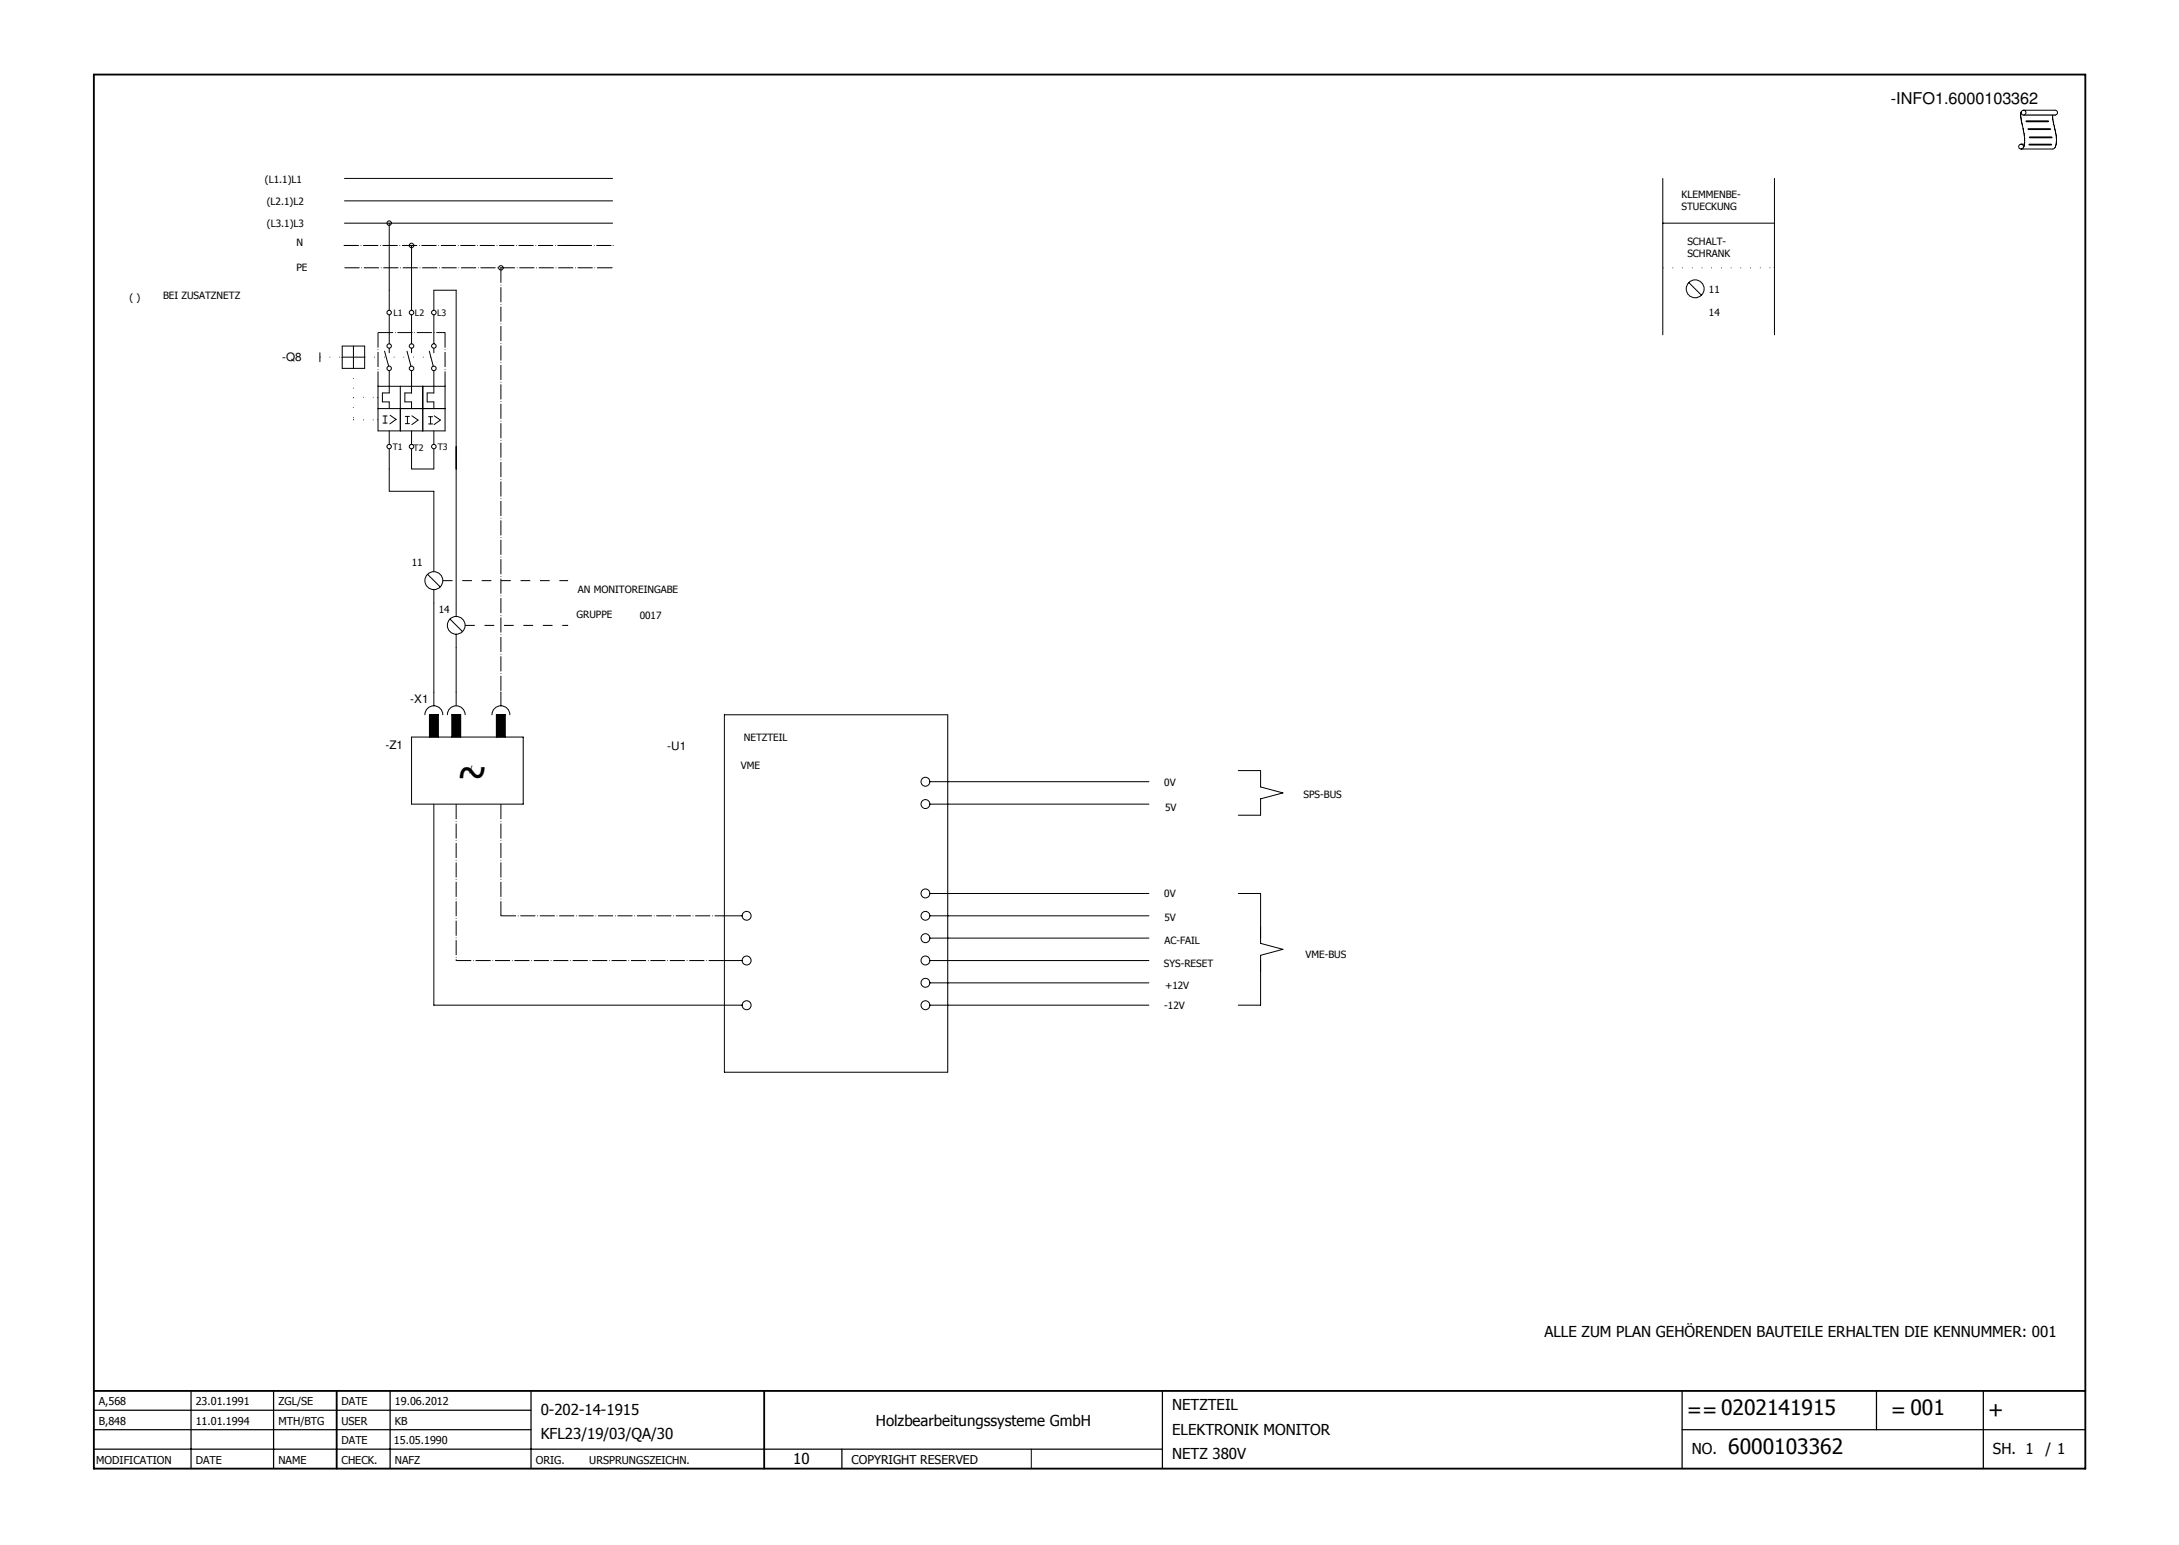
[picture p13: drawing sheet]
<svg xmlns="http://www.w3.org/2000/svg" width="297mm" height="211mm" viewBox="0 0 297 211" stroke-linecap="round" stroke-linejoin="round" font-family="sans-serif">
<defs><g id="words">
<text font-size="5.7" x="62.3" y="107.1">~</text>
<g font-size="2.9">
<text x="230" y="193.2">==0202141915</text>
<text x="257.8" y="193.2">= 001</text>
<text x="271" y="193.2">+</text>
<text x="235.6" y="198.2">6000103362</text>
</g>
<text font-size="2.2" x="257.8" y="14.2">-INFO1.6000103362</text>
<g font-size="2.1">
<text x="210.5" y="182.3">ALLE ZUM PLAN GEHÖRENDEN BAUTEILE ERHALTEN DIE KENNUMMER: 001</text>
<text x="73.7" y="192.9">0-202-14-1915</text>
<text x="73.7" y="196.2">KFL23/19/03/QA/30</text>
<text x="119.4" y="194.4">Holzbearbeitungssysteme GmbH</text>
<text x="159.8" y="192.2">NETZTEIL</text>
<text x="159.8" y="195.5">ELEKTRONIK MONITOR</text>
<text x="108.1" y="199.5">10</text>
<text x="159.8" y="198.9">NETZ 380V</text>
<text x="230.6" y="198.2">NO.</text>
<text x="271.7" y="198.2">SH. 1</text>
<text x="278.8" y="198.2">/ 1</text>
</g>
<text font-size="1.7" x="116.1" y="199.5">COPYRIGHT RESERVED</text>
<g font-size="1.6">
<text x="38.5" y="49.2">-Q8</text>
<text x="55.9" y="95.8">-X1</text>
<text x="52.5" y="102">-Z1</text>
<text x="91" y="102.3">-U1</text>
</g>
<g font-size="1.5">
<text x="13.5" y="191.6">A,568</text>
<text x="26.7" y="191.6">23.01.1991</text>
<text x="38" y="191.6">ZGL/SE</text>
<text x="46.6" y="191.6">DATE</text>
<text x="53.8" y="191.6">19.06.2012</text>
<text x="13.5" y="194.2">B,848</text>
<text x="26.7" y="194.2">11.01.1994</text>
<text x="38" y="194.2">MTH/BTG</text>
<text x="46.6" y="194.2">USER</text>
<text x="46.6" y="196.9">DATE</text>
<text x="53.7" y="196.9">15.05.1990</text>
<text x="53.8" y="194.2">KB</text>
<text x="13.1" y="199.5">MODIFICATION</text>
<text x="26.7" y="199.5">DATE</text>
<text x="38" y="199.5">NAME</text>
<text x="46.6" y="199.5">CHECK.</text>
<text x="53.8" y="199.5">NAFZ</text>
<text x="73" y="199.5">ORIG.</text>
<text x="80.3" y="199.5">URSPRUNGSZEICHN.</text>
</g>
<g font-size="1.4">
<text x="36.1" y="24.9">(L1.1)L1</text>
<text x="36.4" y="27.9">(L2.1)L2</text>
<text x="229.2" y="27">KLEMMENBE-</text>
<text x="229.2" y="28.6">STUECKUNG</text>
<text x="36.4" y="31">(L3.1)L3</text>
<text x="40.4" y="33.5">N</text>
<text x="230" y="33.4">SCHALT-</text>
<text x="230" y="35">SCHRANK</text>
<text x="17.6" y="41">( )</text>
<text x="22.2" y="40.7">BEI ZUSATZNETZ</text>
<text x="40.4" y="36.9">PE</text>
<text x="233" y="40">11</text>
<text x="233" y="43">14</text>
<text x="56.1" y="77.2">11</text>
<text x="59.8" y="83.5">14</text>
<text x="78.8" y="80.8">AN MONITOREINGABE</text>
<text x="78.6" y="84.3">GRUPPE</text>
<text x="87.2" y="84.3">0017</text>
<text x="101.4" y="101">NETZTEIL</text>
<text x="101" y="104.9">VME</text>
<text x="158.7" y="107.1">0V</text>
<text x="158.8" y="110.5">5V</text>
<text x="177.7" y="108.7">SPS-BUS</text>
<text x="158.7" y="122.3">0V</text>
<text x="158.7" y="125.6">5V</text>
<text x="158.7" y="131.8">SYS-RESET</text>
<text x="158.7" y="128.7">AC-FAIL</text>
<text x="178" y="130.5">VME-BUS</text>
<text x="158.7" y="137.5">-12V</text>
<text x="158.8" y="134.8">+12V</text>
</g>
<g font-size="1.2">
<text x="53.6" y="43.1">L1</text>
<text x="56.6" y="43.1">L2</text>
<text x="59.6" y="43.1">L3</text>
<text x="53.5" y="61.4">T1</text>
<text x="56.4" y="61.4">T2</text>
<text x="59.7" y="61.4">T3</text>
</g>
<text font-size="1.1" x="64" y="105.3">/</text>
</g></defs>
<path d="M203 10l-190.4 190.4M12.7 112.2l125.9 88.2" fill="none" stroke="#fff" stroke-width=".14"/>
<path d="M12.8 10.2h271.5v190h-271.5zM12.8 189.6h271.5M45.9 189.6v10.6M104.2 189.6v10.6" fill="none" stroke="#010101" stroke-width=".25"/>
<g fill="none" stroke="#010101" stroke-width=".17">
<path d="M12.8 194.9h59.6M12.8 192.2h59.6M12.8 197.5h145.7M26 189.6v10.6M37.3 189.6v10.6M53.2 189.6v10.6M72.4 189.6v10.6M114.8 197.5v2.7M158.5 189.6v10.6M229.3 194.9h55M229.3 189.6v10.6M255.8 189.6v5.3"/>
<path d="M270.4 189.6v10.6"/>
</g>
<path d="M140.6 197.5v2.7" fill="none" stroke="#010101" stroke-width=".14"/>
<path d="M46.9 33.5h36.7" fill="none" stroke="#010101" stroke-width=".14" stroke-dasharray="2.1 .3 .1 .3" stroke-linecap="butt"/>
<path d="M83.5 33.4l.2 .1h-.2z" fill="#010101"/>
<path d="M46.9 33.5h1.7" fill="none" stroke="#010101" stroke-width=".14" stroke-dasharray="2.1 .3 .1 .3" stroke-linecap="butt"/>
<path d="M48.5 33.4l.1 .1h-.1z" fill="#010101"/>
<path d="M47 24.3h36.5M47 27.4h36.5M47 30.4h36.5" fill="none" stroke="#010101" stroke-width=".14"/>
<path d="M47 36.5h36.5" fill="none" stroke="#010101" stroke-width=".14" stroke-dasharray="2.1 .3 .1 .3" stroke-linecap="butt"/>
<path d="M83.4 36.5h.1h-.1z" fill="#010101"/>
<path d="M53.1 30.4v9.2M56.1 33.5v6.1M59.1 39.6h3.1M53.1 63.9v3.1h6v10.9M56.1 63.9h3M59.1 82.2v12.2M56.1 100.5v9.1M59.1 109.6v27.4h39.6" fill="none" stroke="#010101" stroke-width=".14"/>
<path d="M60.4 79.2h17" fill="none" stroke="#010101" stroke-width=".14" stroke-dasharray="1.3 1.3" stroke-linecap="butt"/>
<path d="M77.3 79.1l.2 .1h-.2z" fill="#010101"/>
<path d="M62.2 39.6v44.5M62.2 88.3v6.1" fill="none" stroke="#010101" stroke-width=".14"/>
<path d="M62.2 109.6v21.3" fill="none" stroke="#010101" stroke-width=".14" stroke-dasharray="2.1 .3 .1 .3" stroke-linecap="butt"/>
<path d="M62.1 130.8h.1v.2z" fill="#010101"/>
<path d="M62.2 130.9h36.5" fill="none" stroke="#010101" stroke-width=".14" stroke-dasharray="2.1 .3 .1 .3" stroke-linecap="butt"/>
<path d="M98.6 130.9h.2l-.2 .1z" fill="#010101"/>
<path d="M63.4 85.3h14" fill="none" stroke="#010101" stroke-width=".14" stroke-dasharray="1.3 1.3" stroke-linecap="butt"/>
<path d="M77.3 85.2l.2 .1h-.2z" fill="#010101"/>
<path d="M68.3 36.5v57.9" fill="none" stroke="#010101" stroke-width=".14" stroke-dasharray="2.1 .3 .1 .3" stroke-linecap="butt"/>
<path d="M68.2 94.3h.1v.1z" fill="#010101"/>
<path d="M68.3 109.6v15.2" fill="none" stroke="#010101" stroke-width=".14" stroke-dasharray="2.1 .3 .1 .3" stroke-linecap="butt"/>
<path d="M68.2 124.7h.1v.2z" fill="#010101"/>
<path d="M68.3 124.8h30.4" fill="none" stroke="#010101" stroke-width=".14" stroke-dasharray="2.1 .3 .1 .3" stroke-linecap="butt"/>
<path d="M98.6 124.8h.2l-.2 .1z" fill="#010101"/>
<path d="M56.1 100.5h15.2v9.1h-15.2" fill="none" stroke="#010101" stroke-width=".14"/>
<path d="M77.1 33.5h2" fill="none" stroke="#010101" stroke-width=".14" stroke-dasharray="2.1 .3 .1 .3" stroke-linecap="butt"/>
<path d="M79 33.4l.1 .1h-.1z" fill="#010101"/>
<g fill="none" stroke="#010101" stroke-width=".14">
<path d="M275.5 15.3a6.9 6.9 0 0 0 .3 2.4v.2a3.6 3.6 0 0 1 0 2.2M275.5 19.7h.5M275.8 15h4.3a.33 .33 0 0 1 .4 .4 .33 .33 0 0 1-.4 .3M279.8 15.7l.2 1.2a5.3 5.3 0 0 1 .1 3.2l-.3 .2h-4.3M226.7 24.3v21.3M226.7 30.4h15.2M98.7 97.4h30.5v48.8h-30.5zM129.2 106.6h27.4M129.2 109.6h27.4M168.8 105h3M168.8 111.1h3M129.2 121.8h27.4"/>
<path d="M129.2 124.8h27.4M129.2 127.9h27.4M129.2 130.9h27.4M129.2 134h27.4M129.2 137h27.4M168.8 121.8h3v6.1M171.8 130.9v6.1h-3"/>
<circle cx="275.5" cy="20" r=".33"/>
<circle cx="275.8" cy="15.4" r=".33"/>
</g>
<path d="M275.9 15.7h4.3" fill="none" stroke="#010101" stroke-width=".17"/>
<path d="M276.2 16.5h3M276.5 17.6h3M276.6 19.7h3M276.7 18.7h3" fill="none" stroke="#010101" stroke-width=".25"/>
<path d="M226.7 36.5h15.2" fill="none" stroke="#010101" stroke-width=".14" stroke-dasharray=".1 1.2 .1 1.2" stroke-linecap="butt"/>
<path d="M241.8 36.5h.1h-.1z" fill="#010101"/>
<g fill="none" stroke="#010101" stroke-width=".14">
<path d="M56.1 39.6v2.7M230.2 38.5l1.7 1.7M241.9 24.3v21.3M43.6 48.1v1.2M46.6 47.2h3.1M46.6 50.2h3.1M51.5 52.7v6M51.5 55.7h9.2M52.5 56.7v1M53.1 42.9v4M53.1 50.5v3.1M53.2 56.6l.8 .6-.9 .6"/>
<path d="M55.5 47.9l.5 2M56.1 50.5v3.1h-.9M56.1 54.8v.9M57 57.3l-.9 .6M57.6 52.7v3M58.2 54.8h.9M58.2 53.6h.9M58.4 57.8h.6M59.1 42.9v4M59.1 50.5v2.2M59.2 56.7l.8 .6M60.7 52.7h-6.1v3"/>
<path d="M53.1 61.2v2.7M98.7 124.8h2.5M98.7 130.9h2.5M98.7 137h2.5"/>
<circle cx="56.1" cy="33.5" r=".31"/>
<circle cx="68.3" cy="36.5" r=".31"/>
<circle cx="231.1" cy="39.4" r="1.22"/>
<circle cx="53.1" cy="47.2" r=".3"/>
<circle cx="56.1" cy="42.6" r=".31"/>
<circle cx="59.1" cy="50.2" r=".31"/>
<circle cx="59.1" cy="47.2" r=".31"/>
<circle cx="101.8" cy="130.9" r=".61"/>
<circle cx="101.8" cy="137" r=".61"/>
<circle cx="101.8" cy="124.8" r=".61"/>
</g>
<path d="M43.6 48.7h3" fill="none" stroke="#010101" stroke-width=".14" stroke-dasharray=".1 1.2 .1 1.2" stroke-linecap="butt"/>
<path d="M46.5 48.6l.2 .1h-.2z" fill="#010101"/>
<g fill="none" stroke="#010101" stroke-width=".14">
<path d="M55.2 53.6v1.2M58.2 53.6v1.2M59.1 61.2v2.7"/>
<circle cx="53" cy="42.6" r=".3"/>
<circle cx="53" cy="50.2" r=".3"/>
<circle cx="59.1" cy="42.6" r=".31"/>
</g>
<path d="M49.7 48.7h9" fill="none" stroke="#010101" stroke-width=".14" stroke-dasharray=".1 1.2 .1 1.2" stroke-linecap="butt"/>
<path d="M58.6 48.6l.2 .1h-.2z" fill="#010101"/>
<path d="M48.2 54.2h3.3" fill="none" stroke="#010101" stroke-width=".14" stroke-dasharray=".1 1.2 .1 1.2" stroke-linecap="butt"/>
<path d="M51.4 54.1l.2 .1h-.2z" fill="#010101"/>
<g fill="none" stroke="#010101" stroke-width=".14">
<path d="M53.1 39.6v2.7M59.1 39.6v2.7M49.7 47.2v3M51.5 58.7h9.2M52.1 53.6v1.2M53.1 47.5v.6M54.6 55.7h3M55.5 56.8v1M56.2 56.7l.8 .6M60 57.3l-.8 .6"/>
<circle cx="56.1" cy="50.2" r=".31"/>
<circle cx="53.1" cy="60.9" r=".3"/>
<circle cx="59.1" cy="60.9" r=".31"/>
</g>
<path d="M48.2 57.2h3.3" fill="none" stroke="#010101" stroke-width=".14" stroke-dasharray=".1 1.2 .1 1.2" stroke-linecap="butt"/>
<path d="M51.4 57.2h.2l-.2 .1z" fill="#010101"/>
<g fill="none" stroke="#010101" stroke-width=".14">
<path d="M46.6 48.7h3.1M51.5 52.7h3.1M52.1 54.8h1M52.1 53.6h1M52.2 57.7h.6M53.1 58.7v1.9M54.6 55.7v3M55.2 57.8h.6M56.1 47.5v.6M57.6 55.7h3.1v3M58.5 47.9l.6 2M59.1 58.7v1.9"/>
<path d="M56.1 61.2v2.7"/>
</g>
<path d="M48.2 50.2v7" fill="none" stroke="#010101" stroke-width=".14" stroke-dasharray=".1 1.2 .1 1.2" stroke-linecap="butt"/>
<path d="M48.1 57.1h.1v.2z" fill="#010101"/>
<g fill="none" stroke="#010101" stroke-width=".14">
<path d="M52.2 56.7h.6M53.1 54.8v.9M55.2 56.8h.6M59.1 54.8v.9"/>
<circle cx="56.1" cy="47.2" r=".31"/>
<circle cx="56.1" cy="60.9" r=".31"/>
</g>
<path d="M51.5 45.3v7.4" fill="none" stroke="#010101" stroke-width=".14" stroke-dasharray="2.1 .3 .1 .3" stroke-linecap="butt"/>
<path d="M51.5 52.5h.1l-.1 .2z" fill="#010101"/>
<path d="M54.6 55.7v3M57.6 55.7v3M60.7 52.7v3" fill="none" stroke="#010101" stroke-width=".14"/>
<path d="M51.5 45.3h9.2" fill="none" stroke="#010101" stroke-width=".14" stroke-dasharray="2.1 .3 .1 .3" stroke-linecap="butt"/>
<path d="M60.5 45.3l.2 .1h-.2z" fill="#010101"/>
<path d="M48.2 47.2v3M52.4 47.9l.6 2M55.2 54.8h.9M56.1 42.9v4M56.1 58.7v1.9M57.6 55.7v3M58.4 56.8h.6M59.1 52.7v.9" fill="none" stroke="#010101" stroke-width=".14"/>
<path d="M60.7 45.3v7.4" fill="none" stroke="#010101" stroke-width=".14" stroke-dasharray="2.1 .3 .1 .3" stroke-linecap="butt"/>
<path d="M60.6 52.5h.1v.2z" fill="#010101"/>
<g fill="none" stroke="#010101" stroke-width=".14">
<path d="M46.6 47.2v3M58.7 56.8v1M59.1 47.5v.6M58.3 78.3l1.7 1.7M58.5 97.4h1.3v3.1h-1.3zM59.1 80.4v1.8M61.3 84.4l1.8 1.7M62.2 86.5v1.8M126.8 106.6h2.4M126.8 109.6h2.4M171.8 105v2.3l3.1 .8-3.1 .8v2.2M126.8 121.8h2.4"/>
<path d="M126.8 124.8h2.4M126.8 127.9h2.4M126.8 130.9h2.4M126.8 134h2.4M126.8 137h2.4M171.8 126.4v2.2l3.1 .8-3.1 .8v2.3"/>
<circle cx="53" cy="30.4" r=".3"/>
<circle cx="59.1" cy="79.2" r="1.22"/>
<circle cx="62.2" cy="85.2" r="1.21"/>
<circle cx="126.1" cy="109.6" r=".6"/>
<circle cx="126.1" cy="106.6" r=".6"/>
<circle cx="126.1" cy="121.8" r=".6"/>
<circle cx="126.1" cy="130.9" r=".6"/>
<circle cx="126.1" cy="134" r=".6"/>
<circle cx="126.1" cy="127.9" r=".6"/>
<circle cx="126.2" cy="137" r=".6"/>
<circle cx="126.2" cy="124.8" r=".6"/>
</g>
<path d="M58.5 97.4h1.3v3.1h-1.3z" fill="#010101"/>
<path d="M57.9 97.4a1.22 1.22 0 0 1 1.2-1.2 1.22 1.22 0 0 1 1.3 1.2M59.1 94.4v1.8M61 97.4a1.21 1.21 0 0 1 1.2-1.2 1.21 1.21 0 0 1 1.2 1.2M61.6 97.4h1.2v3.1h-1.2z" fill="none" stroke="#010101" stroke-width=".14"/>
<path d="M61.6 97.4h1.2v3.1h-1.2z" fill="#010101"/>
<path d="M62.2 94.4v1.8M67.1 97.4a1.22 1.22 0 0 1 1.2-1.2 1.22 1.22 0 0 1 1.2 1.2M67.7 97.4h1.2v3.1h-1.2zM68.3 94.4v1.8" fill="none" stroke="#010101" stroke-width=".14"/>
<path d="M67.7 97.4h1.2v3.1h-1.2z" fill="#010101"/>
<use href="#words"/>
</svg>
